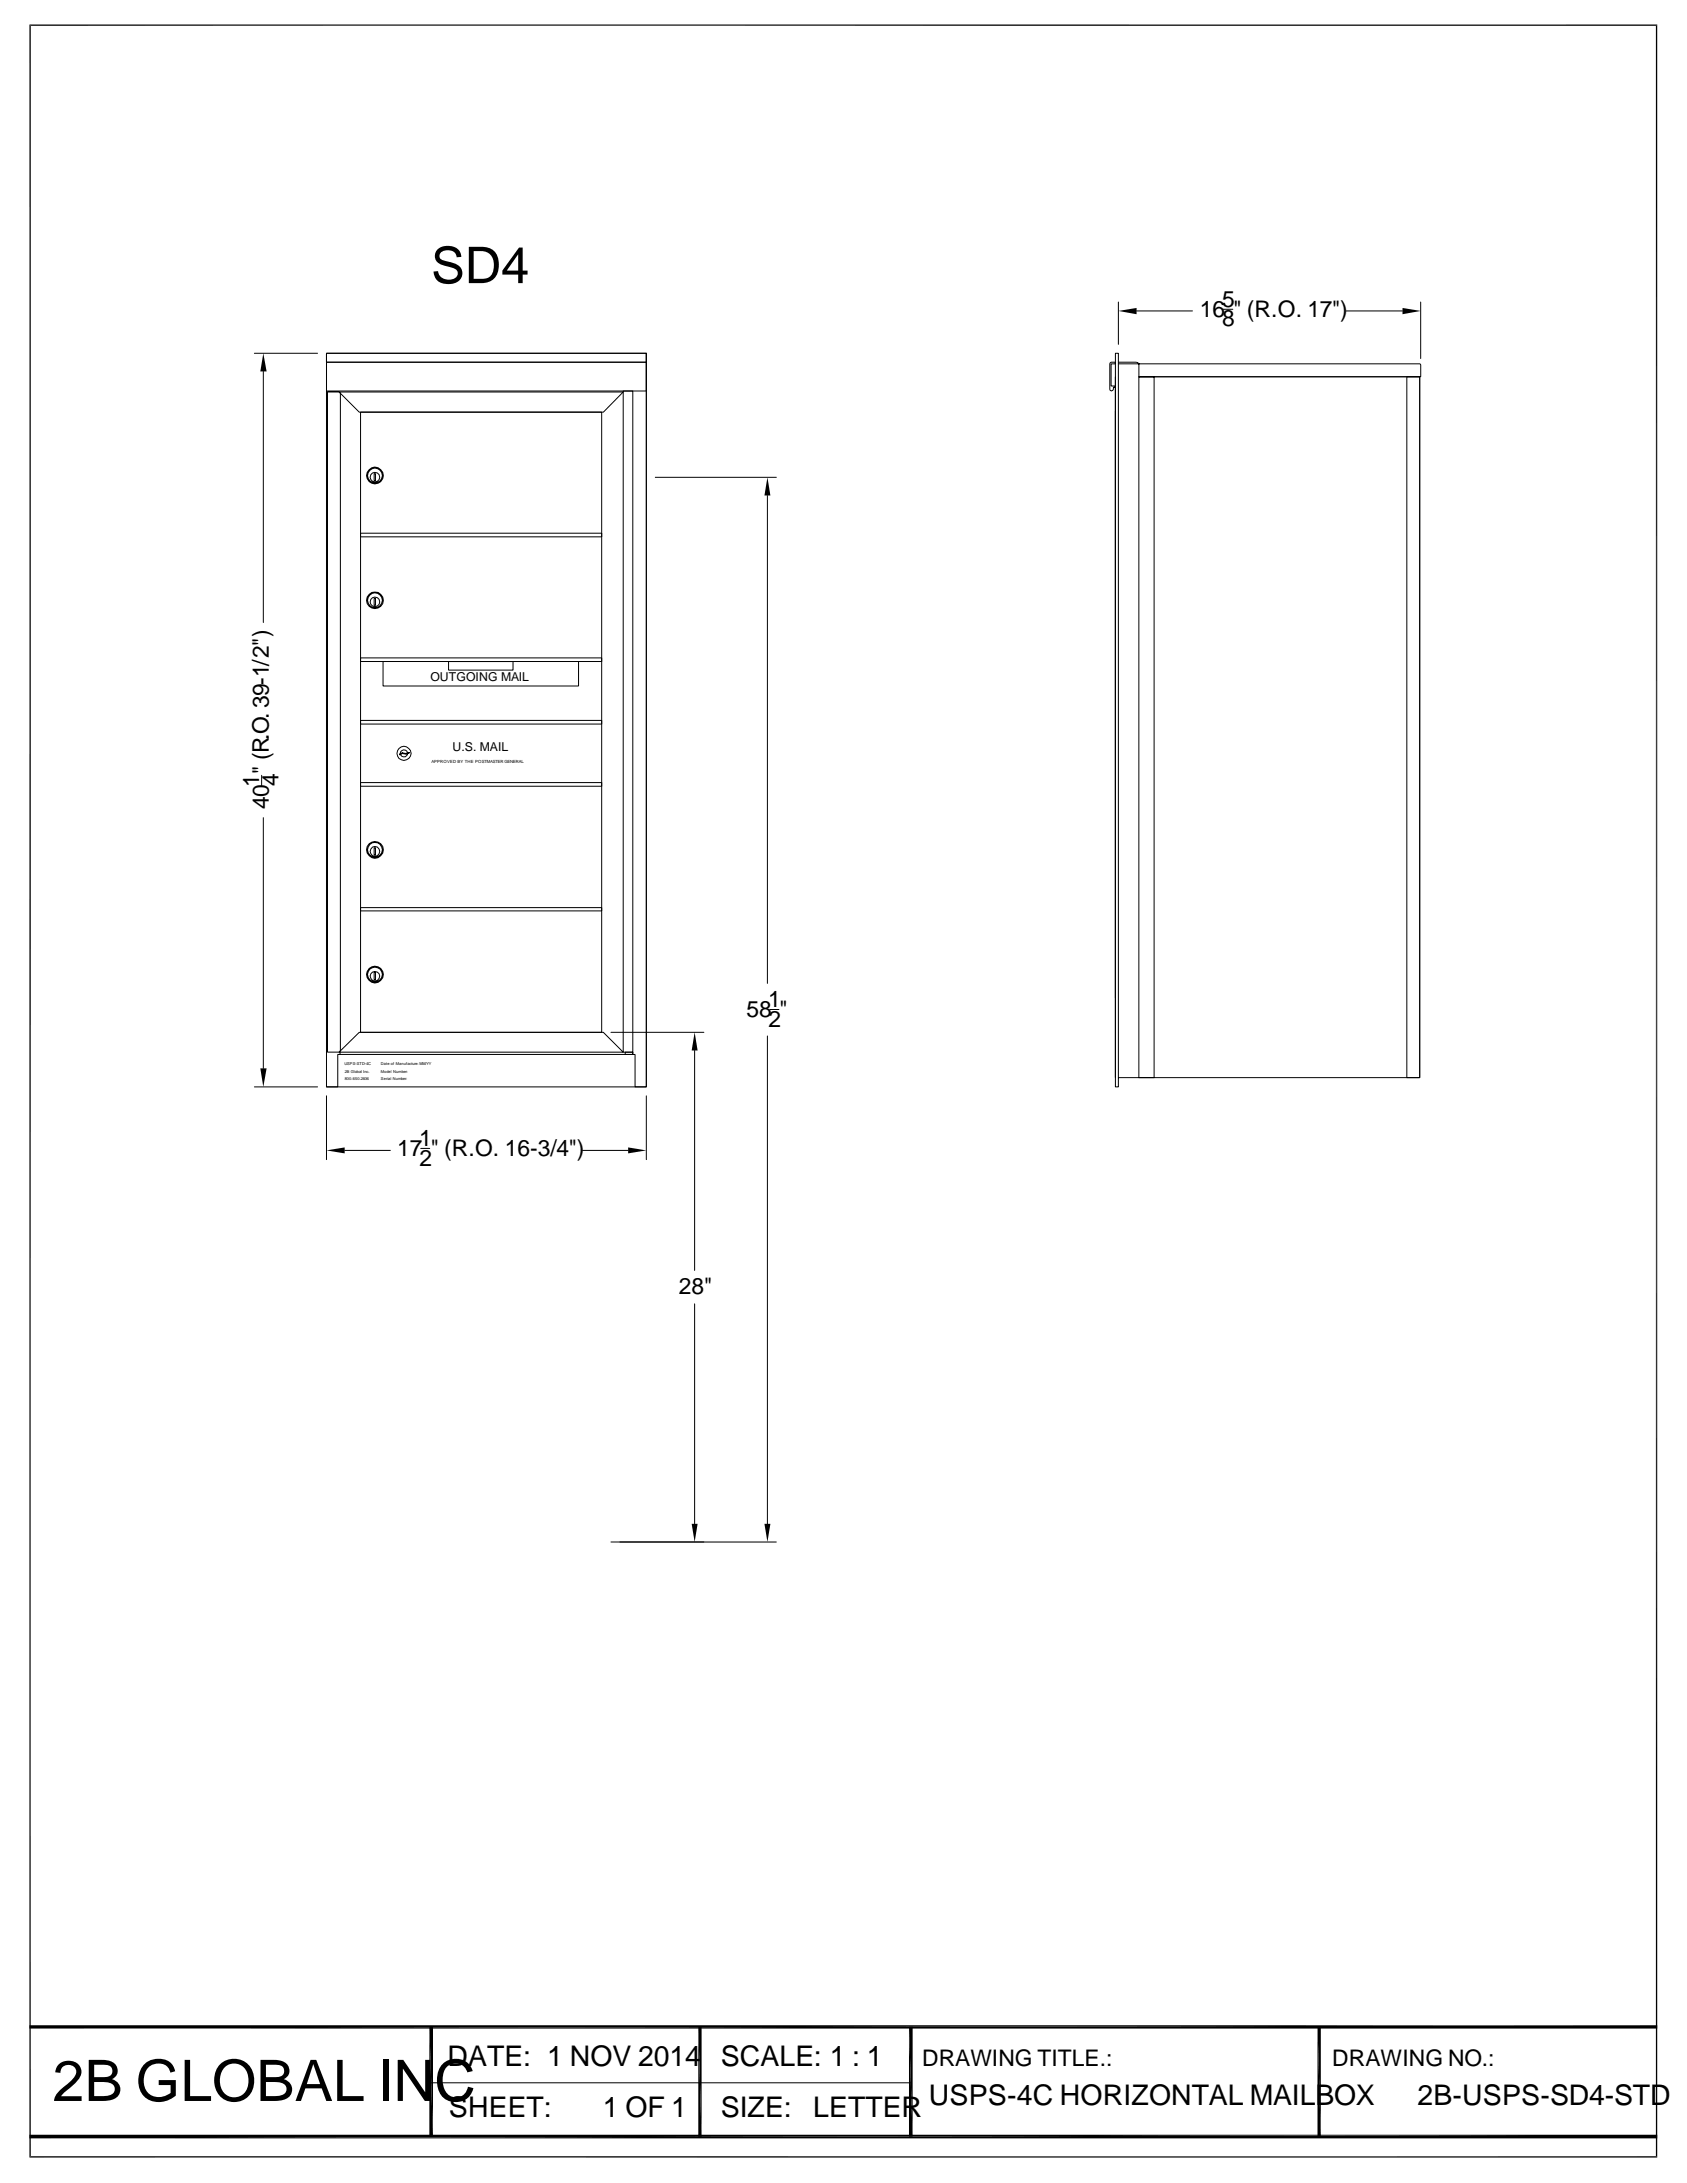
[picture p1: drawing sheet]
<svg xmlns="http://www.w3.org/2000/svg" width="216mm" height="279mm" viewBox="0 0 216 279" stroke-linecap="round" stroke-linejoin="round" font-family="sans-serif">
<defs><g id="words">
<text font-size="7.3" x="6.7" y="268.9">2B GLOBAL INC</text>
<text font-size="6.5" x="55.2" y="36.2">SD4</text>
<g font-size="3.6">
<text x="57.3" y="264.4">DATE: 1 NOV 2014</text>
<text x="92.2" y="264.4">SCALE: 1 : 1</text>
<text x="118.9" y="269.4">USPS-4C HORIZONTAL MAILBOX</text>
<text x="181.4" y="269.4">2B-USPS-SD4-STD</text>
<text x="57.4" y="271">SHEET:</text>
<text x="77.2" y="271">1 OF 1</text>
<text x="92.2" y="271">SIZE:</text>
<text x="104.1" y="270.9">LETTER</text>
</g>
<g font-size="2.9">
<text x="153.5" y="40.5">16 &quot; (R.O. 17&quot;)</text>
<text x="156.4" y="39.2">5</text>
<text x="156.4" y="41.8">8</text>
<text x="33.1" y="100.7" transform="rotate(-90 33.1 100.7)">1</text>
<text x="35.6" y="100.6" transform="rotate(-90 35.6 100.6)">4</text>
<text x="34.4" y="103.5" transform="rotate(-90 34.4 103.5)">40 &quot; (R.O. 39-1/2&quot;)</text>
<text x="95.5" y="130.1">58 &quot;</text>
<text x="98.3" y="128.9">1</text>
<text x="98.3" y="131.4">2</text>
<text x="50.8" y="147.9">17 &quot; (R.O. 16-3/4&quot;)</text>
<text x="53.6" y="146.7">1</text>
<text x="53.7" y="149.2">2</text>
<text x="86.9" y="165.7">28&quot;</text>
<text x="118" y="264.4">DRAWING TITLE.:</text>
<text x="170.5" y="264.4">DRAWING NO.:</text>
</g>
<g font-size="1.6">
<text x="55.1" y="87.2">OUTGOING MAIL</text>
<text x="57.9" y="96.2">U.S. MAIL</text>
</g>
<g font-size=".5">
<text x="55.2" y="97.7">APPROVED BY THE POSTMASTER GENERAL</text>
<text x="44.1" y="136.4">USPS-STD-4C</text>
<text x="44.1" y="137.3">2B Global Inc.</text>
<text x="48.7" y="136.4">Date of Manufacture: MM/YY</text>
<text x="48.7" y="137.3">Model Number:</text>
<text x="44.1" y="138.2">800.650.2606</text>
<text x="48.7" y="138.2">Serial Number:</text>
</g>
</g></defs>
<g fill="none" stroke="#000" stroke-width=".13">
<path d="M143.1 38.7v5.4M145.5 39.8h7.1M156.5 39.6h1.3M172.3 39.8h7.2M181.8 38.7v7.2M32.6 45.2h8M33.7 47.5v32.2M41.8 45.2h40.9v93.9h-40.9zM41.8 45.2h40.9v1.2h-40.9zM41.8 46.4h40.9v3.6h-40.9zM41.9 50.2h1.5l.2 .1v84.2l-.2 .2h-1.5zM43.4 50.2h36.4l-2.6 2.6h-31.2z"/>
<path d="M46.1 52.8h30.9v79.3h-30.9zM79.8 50h1.2v84.7h-1.2zM82.7 45.2v93.9h-1.4v-4.1h-.3M142.1 46.4h.1h.5v.2h-.5v2.8h.5v.2h-.2v.2l-.3 .2-.2-.2zM142.7 48.2v89.7M142.7 45.2h.4v93.9h-.4zM143.1 46.4h2.5l.2 .2v1.6h36v-1.5l-.1-.1h-38.6M145.8 48.2h1.9v89.7h-1.9zM145.8 48.2h35.9v89.7h-38.6M180 48.2h1.7v89.7h-1.7zM46.1 68.2h30.9v.5h-30.9zM47.9 60.6h.2v.9h-.2z"/>
<path d="M47.9 76.6h.2v.9h-.2zM83.9 61.1h15.5M98.2 63.4v62.5M33.5 99.2v1.3M46.1 84.2h30.9v.5h-30.9zM46.1 92.2h30.9v.5h-30.9zM49 84.7h25v3.1h-25zM51.1 96.5l.4-.1h.4l.5-.1v.1l-.5 .1-.4-.1-.3 .2zM52.2 96.4a.47 .47 0 0 0-.5-.4 .47 .47 0 0 0-.5 .4M52.2 96.5l-.1 .2a.46 .46 0 0 1-.8-.1M57.4 84.7h8.3v1.1h-8.3zM33.7 104.7v32"/>
<path d="M46.1 100.2h30.9v.4h-30.9zM46.1 116.2h30.9v.4h-30.9zM47.9 108.5h.2v.9h-.2zM32.6 139.1h8M43.4 134.7l2.6-2.6h31.2l2.6 2.6zM43.5 134.7v.3h-.3v4.1h-1.4M47.9 124.5h.2v.9h-.2zM78.2 132.1h11.9M80 134.7h1v.3h-1zM81 134.7v.3h-37.5M88.9 134.5v28.1M98.2 132.6v62.4"/>
<path d="M98.5 129.2h1.2M41.8 140.3v8.1M44.1 147.2h5.9M53.8 147h1.2M74.5 147.2h5.9M82.7 140.3v8.1M88.9 166.9v28.1M78.2 197.4h11.9M79.3 197.4h20.1M55.2 266.6h61.3"/>
<circle cx="48" cy="61.1" r=".62"/>
<circle cx="48" cy="77" r=".62"/>
<circle cx="48" cy="76.8" r="1.08"/>
<circle cx="48" cy="60.9" r="1.08"/>
<circle cx="48" cy="76.8" r=".95"/>
<circle cx="48" cy="60.9" r=".95"/>
<circle cx="51.7" cy="96.4" r=".91"/>
<circle cx="48" cy="109" r=".63"/>
<circle cx="48" cy="108.8" r=".95"/>
<circle cx="48" cy="108.8" r="1.06"/>
<circle cx="48" cy="125" r=".62"/>
<circle cx="48" cy="124.7" r="1.07"/>
<circle cx="48" cy="124.7" r=".94"/>
</g>
<g fill="#000">
<path d="M143.1 39.8l2.4-.4v.8zM179.5 39.4l2.3 .4-2.3 .4zM33.7 45.2l.4 2.3h-.8zM98.2 61.1l.4 2.3h-.8zM33.3 136.7h.8l-.4 2.4zM88.9 132.1l.4 2.4h-.8zM41.8 147.2l2.3-.3v.7zM80.4 146.9l2.3 .3-2.3 .4zM88.5 195h.8l-.4 2.4zM97.8 195h.8l-.4 2.4zM54.9 259.4l.5 14.1h-.5zM54.9 259.4h.5v14.1z"/>
<path d="M116.3 259.4l.5 14.1h-.5zM116.3 259.4h.5v14.1zM3.8 273.7l208.3-.5v.5zM3.8 273.2h208.3l-208.3 .5z"/>
</g>
<path d="M3.8 3.2h208.3M3.9 3.1v273M212 3.1v273M3.8 276.1h208.3" fill="none" stroke="#000" stroke-width=".17"/>
<path d="M3.8 259.4h208.3M89.6 259.4v14.1M168.8 259.4v14.1" fill="none" stroke="#000" stroke-width=".42"/>
<use href="#words"/>
</svg>
